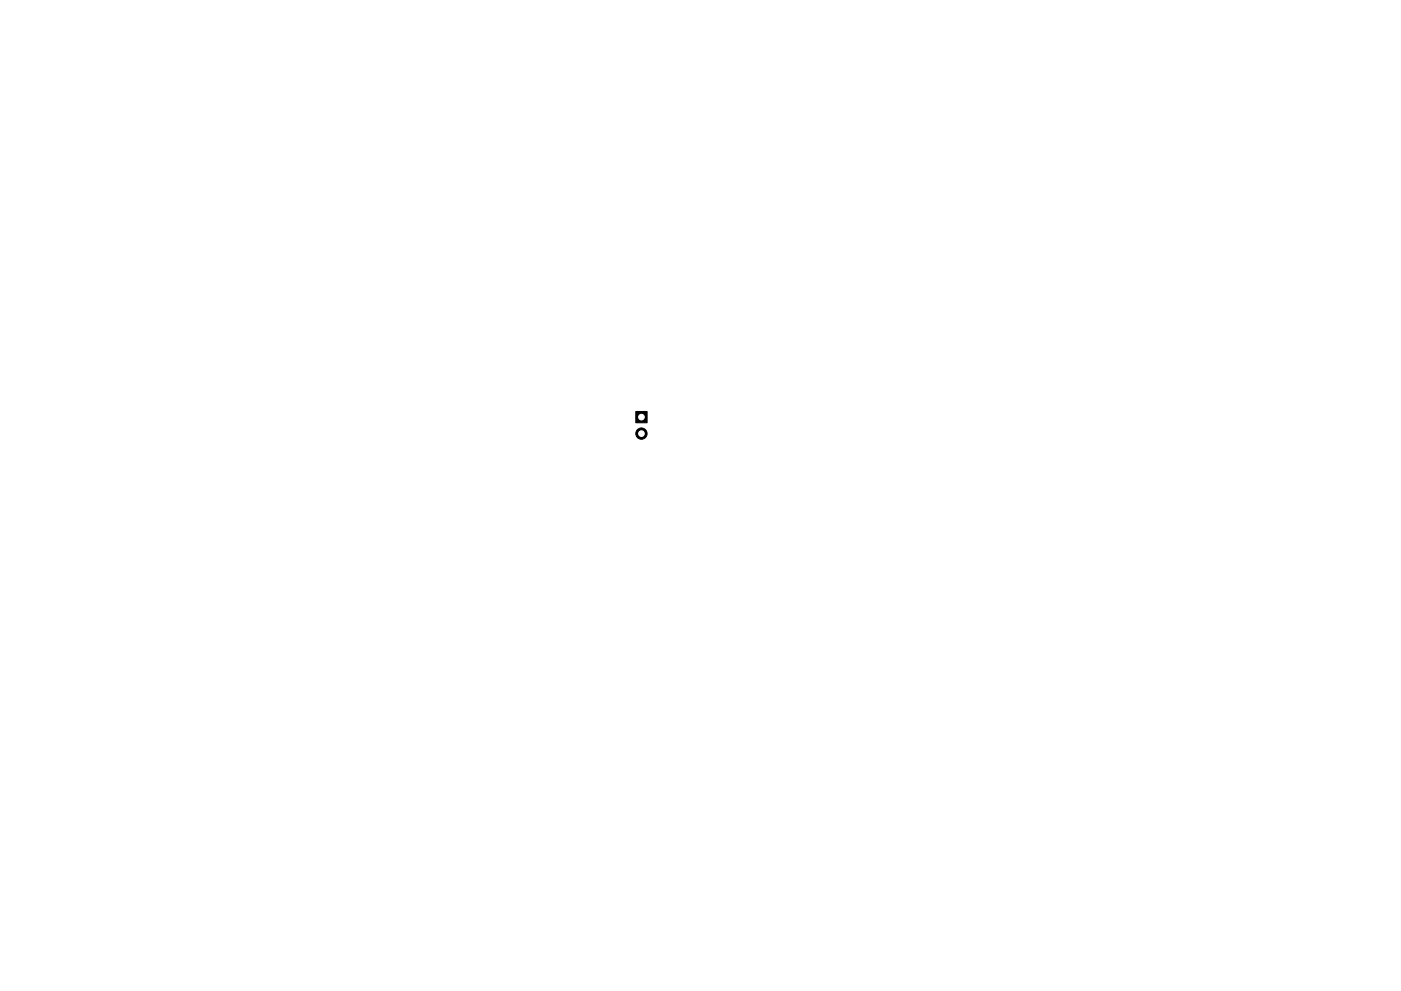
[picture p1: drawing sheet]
<svg xmlns="http://www.w3.org/2000/svg" width="297mm" height="210mm" viewBox="0 0 297 210" stroke-linecap="round" stroke-linejoin="round" font-family="sans-serif">
<g fill="#000" stroke="#000" stroke-width=".21">
<path d="M134.8 87.3h2.4v2.4h-2.4z"/>
<circle cx="136" cy="92" r="1.2"/>
</g>
<g fill="#fff" stroke="#fff" stroke-width=".21">
<circle cx="136" cy="88.5" r=".6"/>
<circle cx="136" cy="92" r=".6"/>
<circle cx="148" cy="83.2" r="1.1"/>
<circle cx="148" cy="97.2" r="1.1"/>
<circle cx="134" cy="83.2" r="1.1"/>
<circle cx="134" cy="97.2" r="1.1"/>
</g>
</svg>
